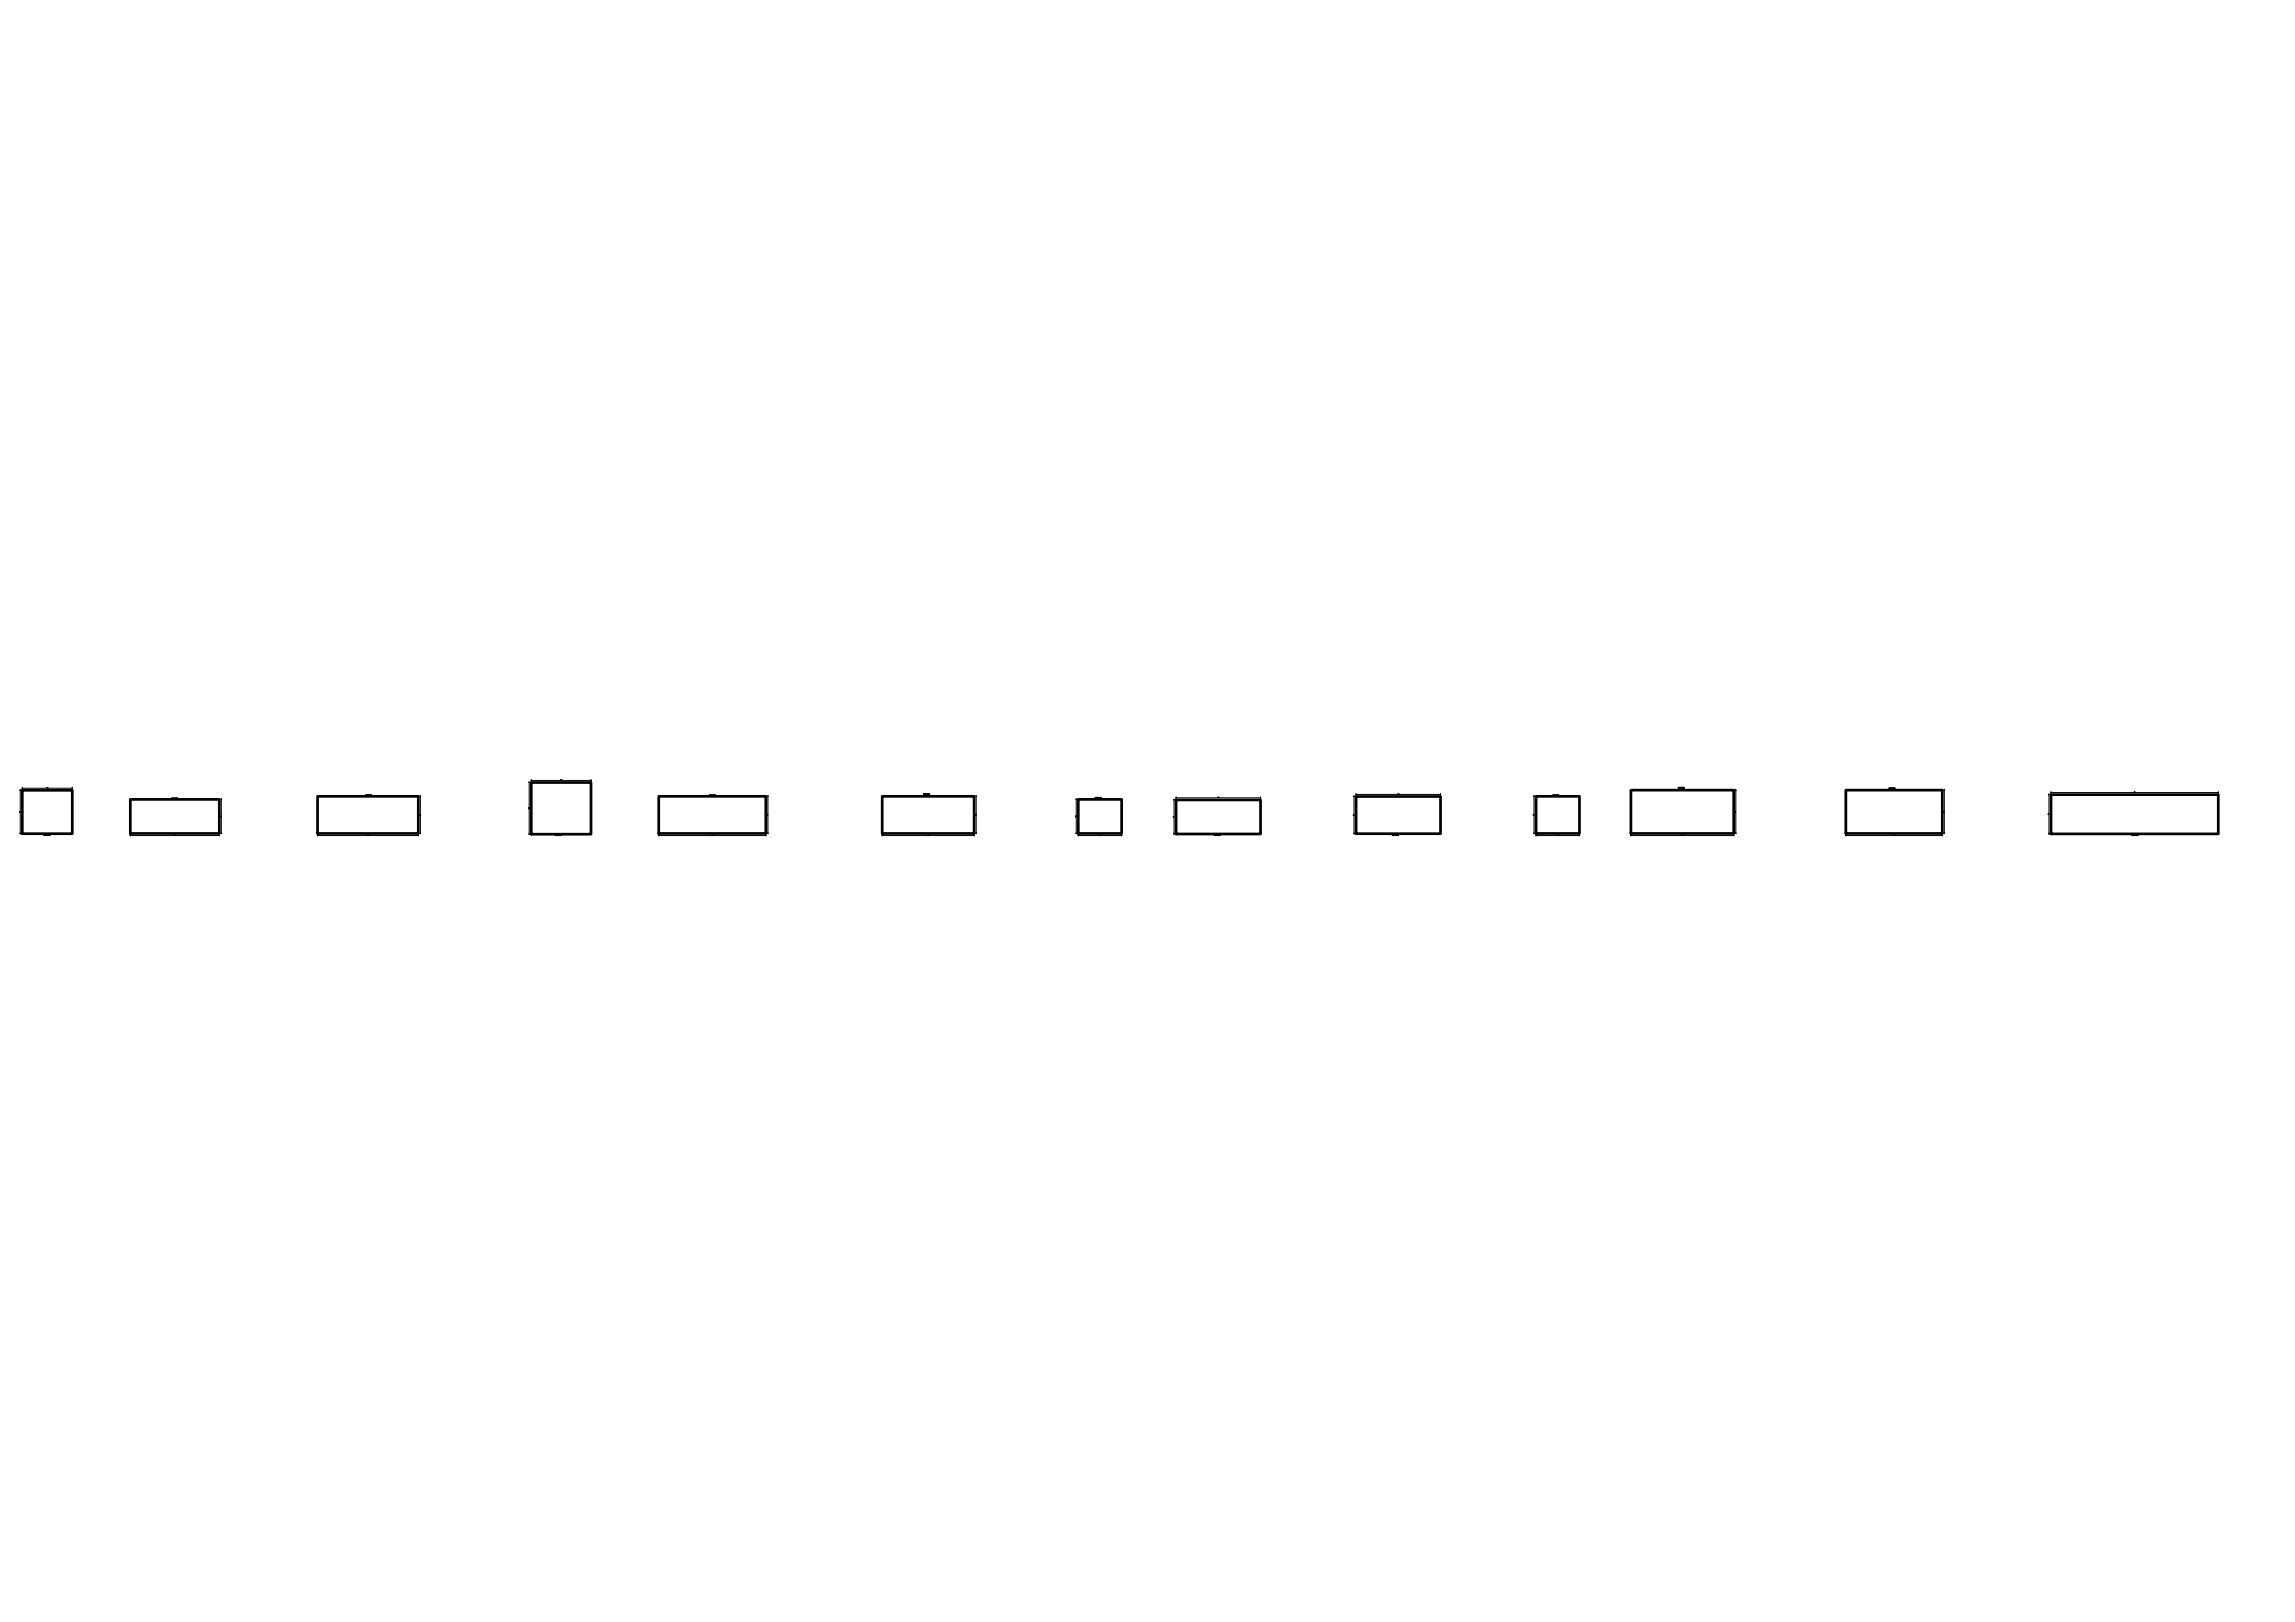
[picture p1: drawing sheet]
<svg xmlns="http://www.w3.org/2000/svg" width="841mm" height="594mm" viewBox="0 0 841 594" stroke-linecap="round" stroke-linejoin="round" font-family="sans-serif">
<!-- layer: Part -->
<g fill="none" stroke="#000" stroke-width=".99">
<path d="M8.2 289.5h18.3v15.9h-18.3zM47.8 292.8h32.6v12.5h-32.6zM116.4 291.7h36.9v13.6h-36.9zM194.7 286.6h21.9v18.9h-21.9zM241.4 291.7h39.2v13.6h-39.2zM323.3 291.7h33.7v13.6h-33.7zM395.1 292.8h15.9v12.5h-15.9zM431 293h30.9v12.5h-30.9zM497 291.7h30.9v13.7h-30.9zM562.9 291.7h15.9v13.6h-15.9zM597.7 289.4h37.6v15.9h-37.6zM676.4 289.4h35.4v15.9h-35.4z"/>
<path d="M751.6 291h61.3v14.4h-61.3z"/>
</g>
<!-- layer: Dimension -->
<g fill="none" stroke="#000" stroke-width=".37">
<path d="M7.1 297.3h.2zM7.2 289.5h.9M7.3 297.5l-.1 .1M7.3 297.4h-.1M7.3 297.4h.1M7.3 289.4l.2 .1M7.4 289.5h.1M7.4 289.5v15.9M8.2 288.7h.1M8.2 288.7h18.3M8.2 288.5v.9M8.2 288.7l-.1 .1"/>
<path d="M17.1 288.4l.2 .2M17.4 288.6h.1M17.5 288.4l.1 .2M26.5 288.7h.1M26.5 288.5v.9M26.5 288.7l-.1 .1M80.4 292.8h.9M80.8 299l.1 .1M80.8 298.8l.2 .1M81 299.2h-.1M81.1 292.7l.1 .1M81.1 292.8h.1"/>
<path d="M81.1 292.8v12.5M153.4 291.7h.8M153.8 298.6h.2M154 298.5h.1M154 298.4h.1M154 291.6l.1 .1M154.1 291.7h.1M154.1 291.7v13.6M193.7 296l.1 .1M193.8 295.9h.1M193.7 286.6h.9M193.8 296.1l-.1 .1"/>
<path d="M193.9 286.6l.1 .1M193.9 286.6h.1M193.9 286.6v18.9M194.7 285.8h.1M194.7 285.8h21.9M194.7 285.7v.8M194.8 285.8l-.2 .1M205.5 285.6l.1 .2M205.7 285.8h.1M205.9 285.7l-.1 .1M216.6 285.8h.1M216.6 285.7v.8"/>
<path d="M216.6 285.8l-.1 .1M280.7 291.7h.9M281.2 298.6h.1M281.3 298.5h.1M281.3 298.4h.1M281.4 291.6l.1 .1M281.4 291.7h.1M281.4 291.7v13.6M357.5 298.6h.2M357.7 298.5h.1M357.7 298.4h.1M357.7 291.6l.2 .1h-.8"/>
<path d="M357.7 291.7h.1M357.7 291.7v13.6M394.1 299l.1 .1M394.1 298.8l.2 .1M394.2 292.8h.9M394.3 299.2h-.2M394.3 292.7l.1 .1M394.4 292.8h.1M394.4 292.8v12.5M430 299.2v.1M430 299l.1 .1M430 293h.9"/>
<path d="M430.1 299.3l-.1 .1M430.2 292.9l.1 .1M430.2 293h.1M430.2 293v12.5M431 292.2h.1M431 292.2h30.9M431 292v.9M431 292.1l-.1 .2M446.4 292v.1M446.5 292.1h.1M446.7 292l-.1 .1M461.9 292.2h.1"/>
<path d="M461.9 292v.9M462 292.1l-.1 .2M495.9 298.7h.2M496.1 298.4h.1M496 298.5v.1M496 291.7h.9M496.1 291.7l.2 .1M496.2 291.7h.1M496.2 291.7v13.7M497 291h.1M497 291h30.9M497 290.8v.8"/>
<path d="M497 290.9l-.1 .1M512.4 290.8l-.1 .1M512.4 290.9h.1M512.7 290.8l-.1 .1M527.9 291h.1M527.9 290.8v.8M528 290.9l-.1 .1M561.9 298.6h.2M562.1 298.5h.1M562.1 298.4h.1M562 291.7h.8M562.1 291.6l.1 .1"/>
<path d="M562.1 291.7h.1M562.1 291.7v13.6M635.4 289.4h.8M635.8 297.2h.2zM635.8 297.4v.1M636 289.3l.1 .1M636.1 289.4h.1M636.1 289.4v15.9M711.8 289.4h.9M712.2 297.2h.2zM712.3 297.4v.1M712.5 289.3l.1 .1"/>
<path d="M712.5 289.4h.1M712.5 289.4v15.9M750.5 298.1h.2zM750.7 298.2v.1M750.7 291h.8M750.7 298.4h-.1M750.7 298.4h.1M750.8 291l.1 .1M750.8 291h.1M750.8 291v14.4M751.6 290.3h.1M751.6 290.3h61.3"/>
<path d="M751.6 290.1v.9M751.6 290.2l-.1 .1M782.1 290.1l.1 .1M782.4 290.2h.1M812.9 290.3h.1M812.9 290.1v.9M813 290.2l-.1 .1M7.2 305.4h.9M7.3 305.3l.2 .1M7.4 305.4h.1M47.8 306h.1M47.8 306h32.6"/>
<path d="M47.8 305.4v.8M47.8 306l-.1 .1M64 305.9v.1M64.1 305.8v.1M64.2 305.8v.2M80.4 306h.1M80.4 305.4v.8M80.4 306l-.1 .1M80.4 305.3h.9M81.1 305.2l.1 .1M81.1 305.3h.1M116.4 306h.1"/>
<path d="M116.4 306h36.9M116.4 305.4v.8M116.4 306l-.1 .1M134.8 305.9l-.1 .1M134.9 305.8h.1M135 305.8l.1 .2zM153.3 306h.1M153.3 305.4v.8M153.4 306l-.2 .1M153.4 305.3h.8M154 305.2l.1 .1M154.1 305.3h.1"/>
<path d="M193.7 305.5h.9M193.9 305.5l.1 .1M193.9 305.5h.1M241.4 306h.1M241.4 306h39.2M241.4 305.4v.8M241.5 306l-.1 .1M261 305.8l-.1 .1M261 305.8v.2M261.2 305.8v.2zM280.6 306h.1M280.6 305.4v.8"/>
<path d="M280.7 306l-.1 .1M280.7 305.3h.9M281.4 305.2l.1 .1M281.4 305.3h.1M323.3 306h.1M323.3 306h33.7M323.3 305.4v.8M323.4 306l-.1 .1M340.1 305.9l-.1 .1M340.4 305.8l-.2 .2M357 306h.1M357 305.4v.8"/>
<path d="M357 306l-.1 .1M357.1 305.3h.8M357.7 305.2l.1 .1M357.7 305.3h.1M394.2 305.3h.9M394.3 305.2l.1 .1M394.4 305.3h.1M395.1 306h.1M395.1 306h15.9M395.1 305.4v.8M395.2 306l-.1 .1M402.9 305.8l.1 .2"/>
<path d="M403.1 305.8v.2M403.2 306h.1M411 306h.1M411 305.4v.8M411.1 306l-.1 .1M430 305.5h.9M430.2 305.4l.1 .1M430.2 305.5h.1M496 305.4h.9M496.1 305.3l.2 .1M496.2 305.4h.1M562 305.3h.8"/>
<path d="M562.1 305.2l.1 .1M562.1 305.3h.1M562.9 306h.1M562.9 306h15.9M562.9 305.4v.8M563 306l-.2 .1M570.7 305.8l.1 .2M570.8 305.8l.1 .2M571 306h.1M578.8 306h.1M578.8 305.4v.8M578.9 306l-.2 .1"/>
<path d="M597.7 306h.1M597.7 306h37.6M597.7 305.4v.8M597.7 306l-.1 .1M616.4 305.9v.1M616.6 305.8l-.1 .2M616.7 305.8h.1M635.3 306h.1M635.3 305.4v.8M635.4 306l-.1 .1M635.4 305.3h.8M636 305.2l.1 .1"/>
<path d="M636.1 305.3h.1M676.4 306h.1M676.4 306h35.4M676.4 305.4v.8M676.5 306l-.1 .1M694 305.9v.1M694.2 305.8h-.1M694.2 305.8l.1 .2M711.8 306h.1M711.8 305.4v.8M711.8 306l-.1 .1M711.8 305.3h.9"/>
<path d="M712.5 305.2l.1 .1M712.5 305.3h.1M750.7 305.4h.8M750.8 305.4l.1 .1M750.8 305.4h.1"/>
</g>
<!-- layer: PartMark -->
<g fill="none" stroke="#000" stroke-width=".37">
<path d="M62.8 292.3h2.1l.2 .2-2.2 .1zM63 292.4v.2M63.2 292.3l.1 .3M63.5 292.3l-.1 .3M63.7 292.5l-.1 .1M63.8 292.3v.3zM63.8 292.4v.2M64 292.3v.3l.2-.2M64.3 292.3l.1 .3zM64.5 292.4h.1M64.6 292.4v.1M64.6 292.4l.1 .2"/>
<path d="M64.6 292.6h.1M64.9 292.3l-.1 .1M65.1 292.3l-.1 .2M134 291.2l2.3 .1-2.2 .1zM134.2 291.3v.1M134.4 291.2l.1 .2M134.6 291.2v.2M134.9 291.3v.1M134.9 291.2l.1 .1M135.2 291.2l.1 .2M135.4 291.2v.2M135.5 291.2l.1 .2z"/>
<path d="M135.6 291.3h.2M135.8 291.2v.1M135.8 291.2l.1 .2M136 291.3h.1M136.2 291.2v.2zM259.9 291.2l2.2-.1 .1 .2-2.2 .2zM260.1 291.3v.1M260.3 291.2l.1 .2M260.5 291.2v.2M260.8 291.3v.1M260.9 291.3v.1M261 291.2l-.1 .2"/>
<path d="M261.1 291.2l.1 .2M261.3 291.2v.2M261.4 291.2l.1 .2zM261.6 291.2v.2M261.7 291.3v.1M261.7 291.2l-.1 .2M261.8 291.2v.2M261.9 291.3h.1M262.1 291.2v.2zM338.4 290.7h2.2l.1 .2-2.1 .1zM338.6 290.8v.1M338.8 290.7l.1 .2"/>
<path d="M339.1 290.7v.2M339.3 290.9h.1M339.4 290.8l.1 .1M339.6 290.7l.1 .2M339.8 290.8v.1M339.9 290.8l.1 .1zM340.1 290.8l.2 .1M340.1 290.8v.1M340.4 290.8h.1M340.6 290.8l.1 .1zM401.3 292.1l2.1-.1 .1 .2-2.1 .2zM401.4 292.2v.1"/>
<path d="M401.6 292.1l.2 .2M401.9 292.1v.2M402.2 292.1l.1 .1M402.3 292.2v.1M402.3 292.2l-.2-.1v.2M402.4 292.1l.2 .2M402.6 292.1l.1 .2M402.8 292.1v.2zM403 292.1h.1M403.1 292.1l-.2 .2M403.1 292.1v.2M403.3 292.1l-.1 .1"/>
<path d="M403.6 292.1l-.2 .2M569 291.2l2.1-.1 .1 .2-2.2 .2zM569.1 291.3v.1M569.3 291.2l.1 .2M569.6 291.2v.2M569.8 291.3v.1M569.9 291.2l.1 .2zM569.9 291.3v.1M570.1 291.2l.2 .2M570.3 291.2v.2M570.5 291.2v.2zM570.6 291.4l.2-.2v.2"/>
<path d="M570.6 291.3h.1M570.6 291.2l.1 .2M570.7 291.2v.2M570.9 291.3h.1M571.1 291.2l.1 .2zM615.1 288.7h2M615.1 288.5v.1M615.3 288.4l.1 .2M615.6 288.4v.2M615.7 288.4l.1 .1M615.8 288.5l-.1 .1M615.9 288.5h.1"/>
<path d="M616.1 288.4v.2l.2-.2M616.4 288.4l.1 .2zM616.6 288.5h.1M616.6 288.4l.1 .2M616.7 288.4v.2M616.7 288.4l-.1 .2M616.8 288.4l.1 .2M617 288.4v.2M617.1 288.4v.3M617.1 288.4h-2.1l.1 .3M617.1 288.4l.1 .2zM692.3 288.9v-.3h2v.3"/>
<path d="M692.3 288.9h2M692.4 288.7v.1M692.6 288.6l.1 .2M692.8 288.6v.2M692.9 288.7h.1M693.2 288.6v.2zM693.2 288.7v.1M693.4 288.6v.2l.1-.1M693.7 288.6v.2zM693.8 288.7h.2M693.9 288.7v.1M694 288.7l.2 .1"/>
<path d="M694.2 288.7v.1M694.4 288.6v.2zM16.2 306v-.3h2v.3M16.2 306h2M16.2 305.9v.1M16.4 305.8l.2 .2M16.7 305.8v.2M16.9 305.8l-.1 .2M17 305.8l.1 .2zM17 305.9v.1M17.2 305.8l.2 .2M17.4 305.8v.2"/>
<path d="M17.6 305.8v.2zM17.7 306l.3-.2v.2M17.7 305.9h.1M17.7 305.8l.1 .2M17.8 305.8v.2M18.1 305.8v.2M18.2 305.8l.1 .2zM203.4 305.8l2.1-.1 .2 .2-2.2 .1zM203.6 305.9v.1M203.8 305.8l.1 .2M204 305.8v.2M204.3 305.9v.1"/>
<path d="M204.4 305.8v.2M204.6 305.8l.1 .2M204.8 305.8v.2M204.9 305.8l.1 .2zM205.1 305.9h.1M205.1 305.8l.1 .2M205.1 305.8v.2M205.6 305.8l-.1 .2h-.2l.1-.2-.3 .2M205.6 305.8l.1 .2zM445.1 305.9v.1M445.3 305.8l.1 .2M445.5 305.8v.2"/>
<path d="M445.8 305.9v.1M445.9 305.8l.1 .2M445.9 305.9v.1M446.1 305.8v.2l.2-.2M446.4 305.8l.1 .2zM446.6 305.9h.1M446.6 305.8l.1 .2M446.6 305.8v.2M446.7 305.8l-.1 .2M446.8 305.8v.2M447 305.8l-.1 .1M447 305.7l.1 .3h-2"/>
<path d="M447 305.7h-2l.1 .3M447.2 305.8l-.1 .2M510.2 305.8l2.2 .1-2.2 .1zM510.3 305.9v.1M510.5 305.8l.2 .2M510.8 305.8v.2M511 305.9v.1M511.1 305.8v.1M511.3 305.8l.2 .2M511.5 305.8l.1 .2M511.7 305.8v.2zM511.8 305.9h.1"/>
<path d="M511.9 305.8v.2M512 305.8v.2M512.2 305.9h.1M512.4 305.8v.2zM781.2 305.8l2.1-.1 .2 .2-2.2 .1zM781.4 305.9v.1M781.6 305.8l.1 .2M781.8 305.8v.2M781.9 305.8v.2M782.2 305.9v.1M782.2 305.8l-.1 .1M782.4 305.8l.1 .2"/>
<path d="M782.6 305.8v.2M782.7 305.8v.2zM782.8 305.9h.2M782.8 305.8v.2M783 305.8l.1 .2M783.3 305.9l-.1 .1M783.4 305.8v.2z"/>
</g>
</svg>
